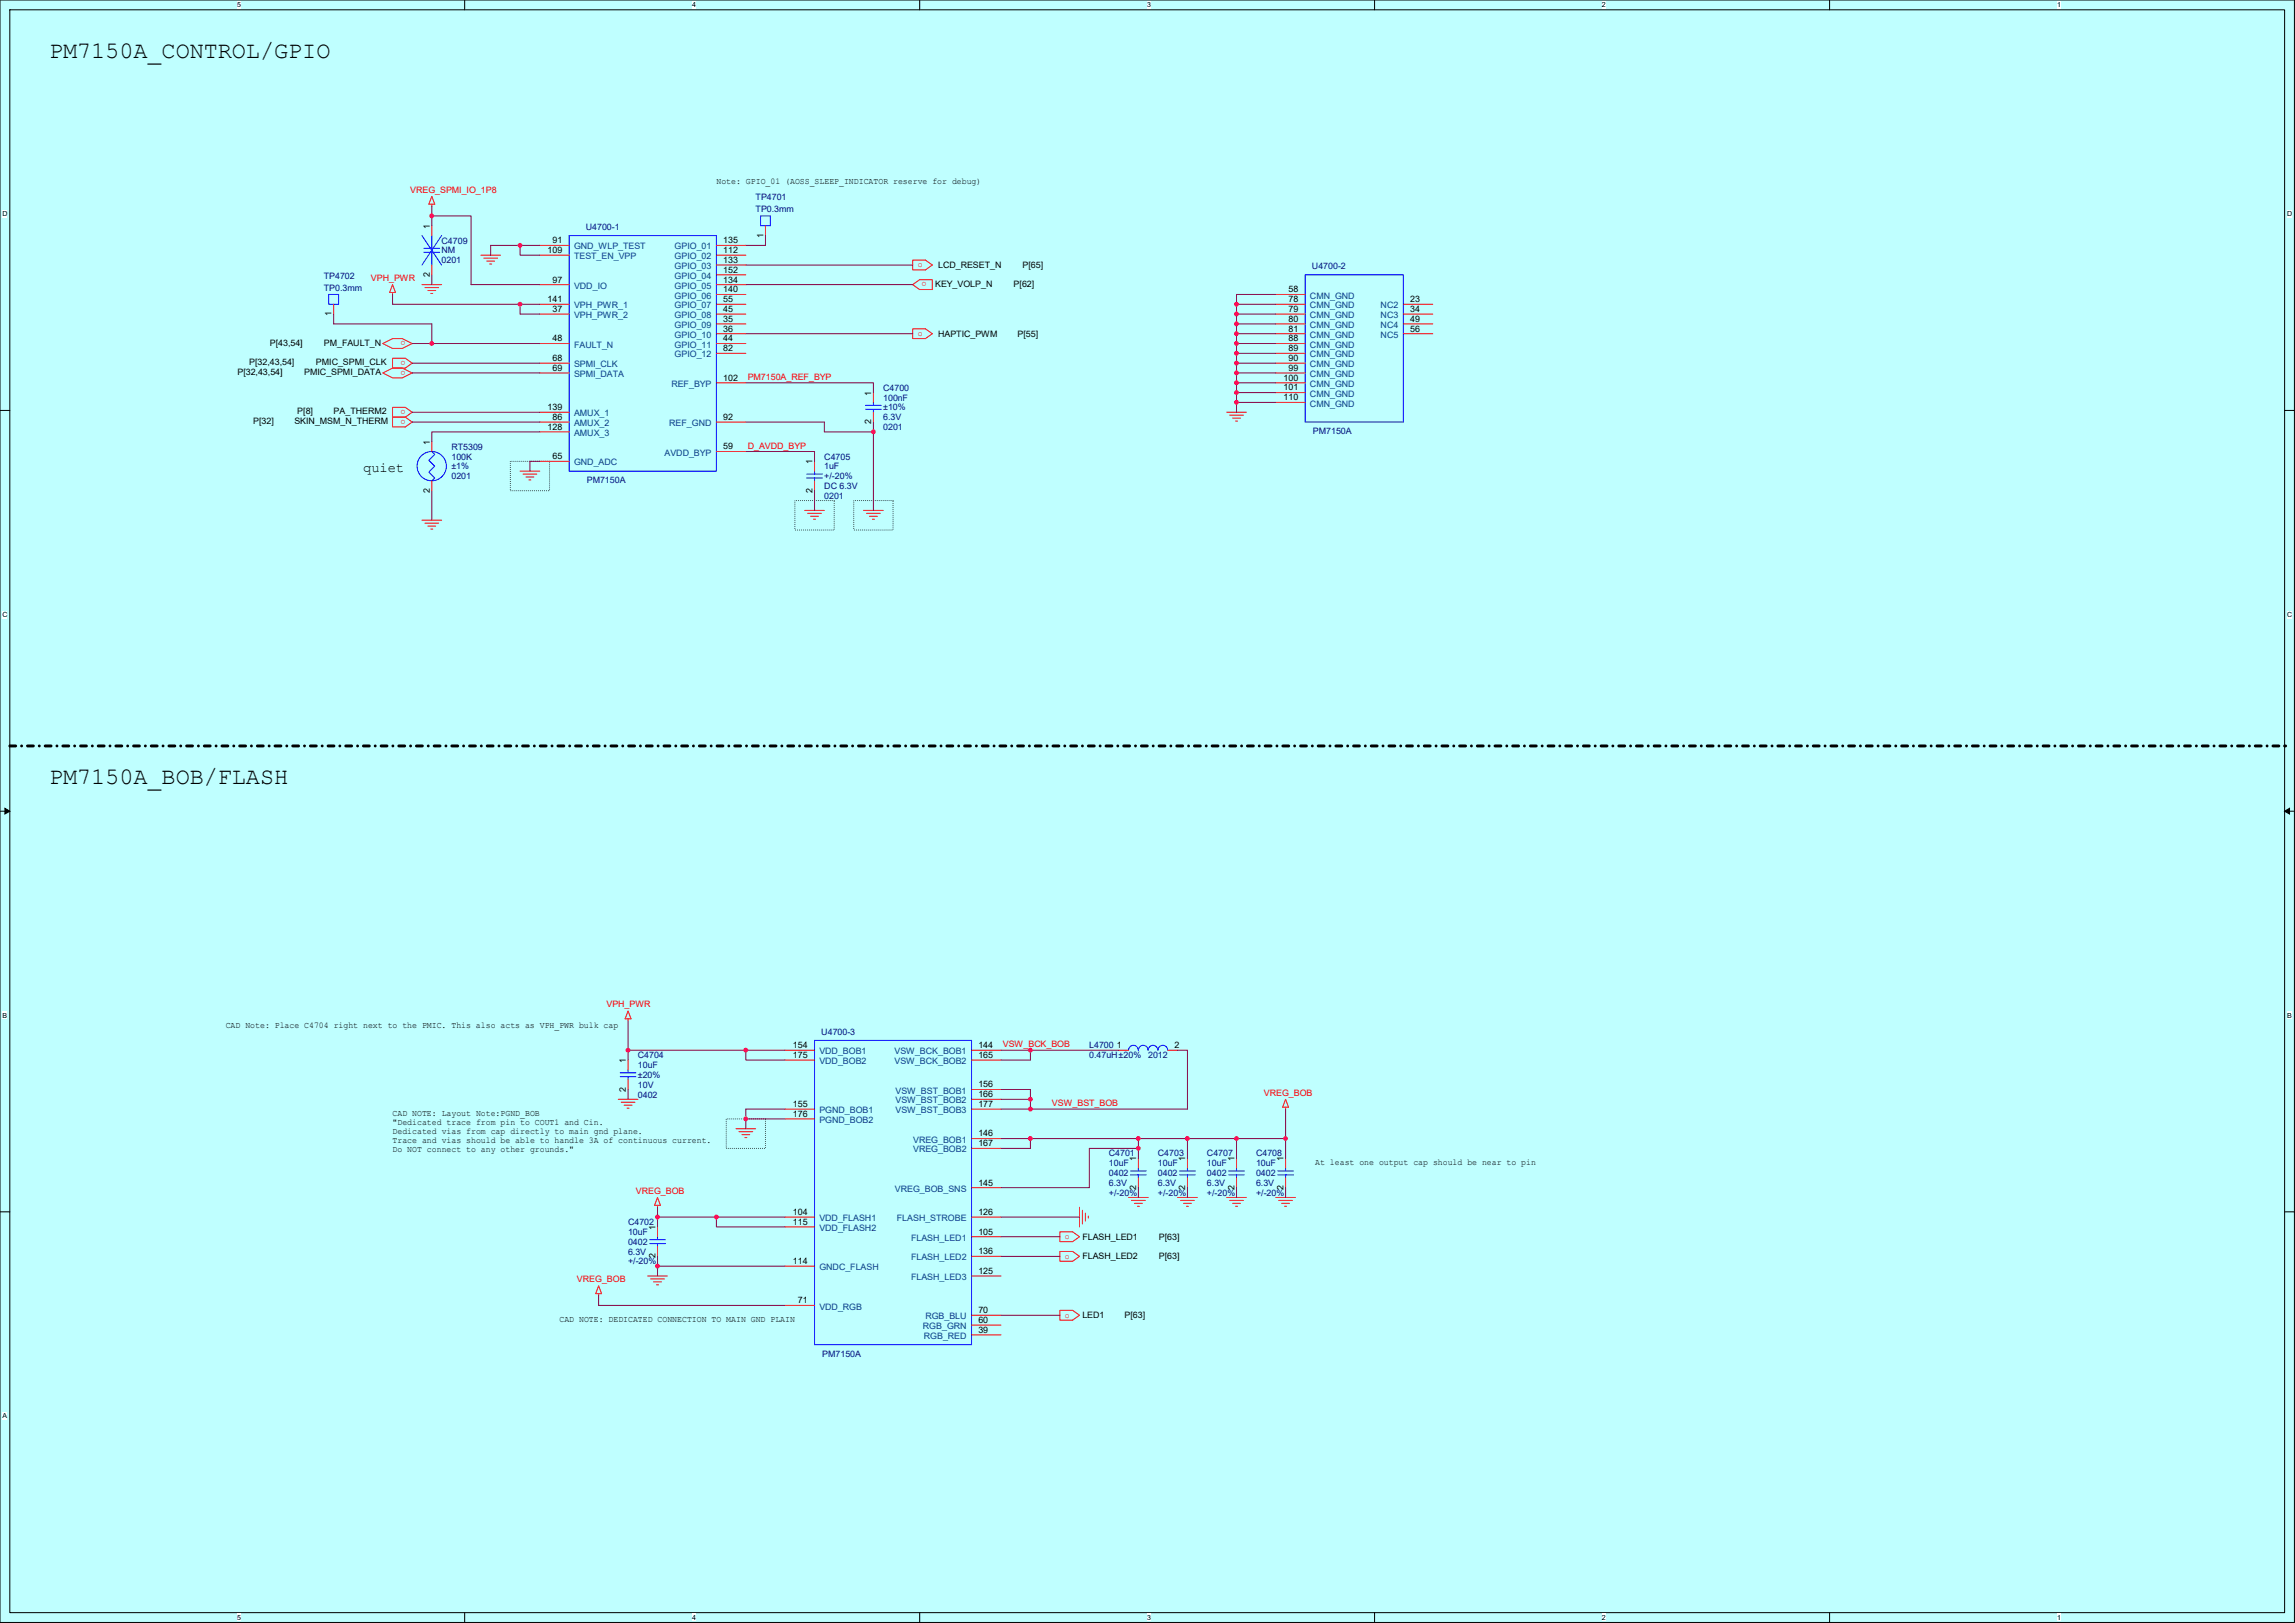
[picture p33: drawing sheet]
<svg xmlns="http://www.w3.org/2000/svg" width="297mm" height="210mm" viewBox="0 0 297 210" stroke-linecap="round" stroke-linejoin="round" font-family="sans-serif">
<defs><g id="words">
<g font-size="3">
<text x="6.3" y="7.5">PM7150A_CONTROL/GPIO</text>
<text x="6.3" y="101.5">PM7150A_BOB/FLASH</text>
</g>
<text font-size="1.8" x="47" y="61.1">quiet</text>
<g font-size="1.1">
<text x="92.7" y="23.8">Note: GPIO_01 (AOSS_SLEEP_INDICATOR reserve for debug)</text>
<text x="55.6" y="29.6" transform="rotate(-90 55.6 29.6)">1</text>
<text x="55.6" y="35.8" transform="rotate(-90 55.6 35.8)">2</text>
<text x="70.9" y="32.7">109</text>
<text x="71.5" y="31.5">91</text>
<text x="93.6" y="31.5">135</text>
<text x="93.6" y="32.7">112</text>
<text x="93.6" y="34">133</text>
<text x="93.6" y="35.3">152</text>
<text x="98.8" y="30.8" transform="rotate(-90 98.8 30.8)">1</text>
<text x="121.4" y="34.7">LCD_RESET_N</text>
<text x="132.3" y="34.7">P[65]</text>
<text x="42.9" y="40.9" transform="rotate(-90 42.9 40.9)">1</text>
<text x="70.9" y="39.1">141</text>
<text x="71.5" y="36.6">97</text>
<text x="71.5" y="40.4">37</text>
<text x="93.6" y="36.6">134</text>
<text x="93.6" y="37.8">140</text>
<text x="93.6" y="39.1">55</text>
<text x="93.6" y="40.4">45</text>
<text x="93.6" y="41.6">35</text>
<text x="121" y="37.1">KEY_VOLP_N</text>
<text x="131.2" y="37.1">P[62]</text>
<text x="166.7" y="37.8">58</text>
<text x="166.7" y="39.1">78</text>
<text x="166.7" y="41.6">80</text>
<text x="166.7" y="40.4">79</text>
<text x="182.5" y="39.1">23</text>
<text x="182.5" y="40.4">34</text>
<text x="182.5" y="41.6">49</text>
<text x="32.3" y="47.3">P[32,43,54]</text>
<text x="34.9" y="44.7">P[43,54]</text>
<text x="40.9" y="47.3">PMIC_SPMI_CLK</text>
<text x="41.9" y="44.7">PM_FAULT_N</text>
<text x="71.5" y="44.2">48</text>
<text x="71.5" y="46.7">68</text>
<text x="71.5" y="48">69</text>
<text x="93.6" y="42.9">36</text>
<text x="93.6" y="44.2">44</text>
<text x="93.6" y="45.4">82</text>
<text x="121.4" y="43.6">HAPTIC_PWM</text>
<text x="131.7" y="43.6">P[55]</text>
<text x="166.7" y="42.9">81</text>
<text x="166.7" y="44.2">88</text>
<text x="166.7" y="45.4">89</text>
<text x="166.7" y="46.7">90</text>
<text x="166.7" y="48">99</text>
<text x="182.5" y="42.9">56</text>
<text x="30.7" y="48.5">P[32,43,54]</text>
<text x="38.5" y="53.6">P[8]</text>
<text x="39.4" y="48.5">PMIC_SPMI_DATA</text>
<text x="43.2" y="53.6">PA_THERM2</text>
<text x="70.9" y="53.1">139</text>
<text x="93.6" y="49.3">102</text>
<text x="112.8" y="51.2" transform="rotate(-90 112.8 51.2)">1</text>
<text x="166.1" y="49.3">100</text>
<text x="166.1" y="50.5">101</text>
<text x="166.1" y="51.8">110</text>
<text x="32.8" y="54.9">P[32]</text>
<text x="38.1" y="54.9">SKIN_MSM_N_THERM</text>
<text x="55.6" y="57.5" transform="rotate(-90 55.6 57.5)">1</text>
<text x="70.9" y="55.6">128</text>
<text x="71.5" y="54.3">86</text>
<text x="71.5" y="59.4">65</text>
<text x="93.6" y="54.3">92</text>
<text x="93.6" y="58.1">59</text>
<text x="112.8" y="54.9" transform="rotate(-90 112.8 54.9)">2</text>
<text x="55.6" y="63.8" transform="rotate(-90 55.6 63.8)">2</text>
<text x="105.1" y="63.8" transform="rotate(-90 105.1 63.8)">2</text>
<text x="105.1" y="60.1" transform="rotate(-90 105.1 60.1)">1</text>
<text x="29.2" y="133">CAD Note: Place C4704 right next to the PMIC. This also acts as VPH_PWR bulk cap</text>
<text x="81" y="137.5" transform="rotate(-90 81 137.5)">1</text>
<text x="102.6" y="135.6">154</text>
<text x="102.6" y="136.9">175</text>
<text x="126.6" y="136.9">165</text>
<text x="126.6" y="135.6">144</text>
<text x="144.5" y="135.6">1</text>
<text x="152" y="135.6">2</text>
<text x="81" y="141.2" transform="rotate(-90 81 141.2)">2</text>
<text x="102.6" y="143.2">155</text>
<text x="126.6" y="140.7">156</text>
<text x="126.6" y="142">166</text>
<text x="126.6" y="143.2">177</text>
<text x="50.8" y="144.4">CAD NOTE: Layout Note:PGND_BOB</text>
<text x="50.8" y="145.6">&quot;Dedicated trace from pin to COUT1 and Cin.</text>
<text x="50.8" y="146.7">Dedicated vias from cap directly to main gnd plane.</text>
<text x="50.8" y="147.9">Trace and vias should be able to handle 3A of continuous current.</text>
<text x="50.8" y="149">Do NOT connect to any other grounds.&quot;</text>
<text x="102.6" y="144.5">176</text>
<text x="126.6" y="147">146</text>
<text x="126.6" y="148.3">167</text>
<text x="126.6" y="153.4">145</text>
<text x="147" y="153.9" transform="rotate(-90 147 153.9)">2</text>
<text x="147" y="150.2" transform="rotate(-90 147 150.2)">1</text>
<text x="153.4" y="153.9" transform="rotate(-90 153.4 153.9)">2</text>
<text x="153.4" y="150.2" transform="rotate(-90 153.4 150.2)">1</text>
<text x="159.7" y="150.2" transform="rotate(-90 159.7 150.2)">1</text>
<text x="159.7" y="153.9" transform="rotate(-90 159.7 153.9)">2</text>
<text x="166.1" y="150.2" transform="rotate(-90 166.1 150.2)">1</text>
<text x="166.1" y="153.9" transform="rotate(-90 166.1 153.9)">2</text>
<text x="170.2" y="150.8">At least one output cap should be near to pin</text>
<text x="84.8" y="159.1" transform="rotate(-90 84.8 159.1)">1</text>
<text x="102.6" y="157.2">104</text>
<text x="102.6" y="158.5">115</text>
<text x="126.6" y="159.7">105</text>
<text x="126.6" y="157.2">126</text>
<text x="140.1" y="160.4">FLASH_LED1</text>
<text x="150" y="160.4">P[63]</text>
<text x="84.8" y="162.8" transform="rotate(-90 84.8 162.8)">2</text>
<text x="102.6" y="163.6">114</text>
<text x="126.6" y="162.3">136</text>
<text x="126.6" y="164.8">125</text>
<text x="140.1" y="163">FLASH_LED2</text>
<text x="150" y="163">P[63]</text>
<text x="72.4" y="171.1">CAD NOTE: DEDICATED CONNECTION TO MAIN GND PLAIN</text>
<text x="103.2" y="168.6">71</text>
<text x="126.6" y="172.4">39</text>
<text x="126.6" y="169.9">70</text>
<text x="126.6" y="171.2">60</text>
<text x="140.1" y="170.6">LED1</text>
<text x="145.5" y="170.6">P[63]</text>
</g>
<g font-size="1.1" fill="#f00">
<text x="53.1" y="24.9">VREG_SPMI_IO_1P8</text>
<text x="118.8" y="34.6">o</text>
<text x="48" y="36.3">VPH_PWR</text>
<text x="119.9" y="36.5" transform="rotate(-180 119.9 36.5)">o</text>
<text x="52.5" y="44.1" transform="rotate(-180 52.5 44.1)">o</text>
<text x="52.5" y="47.9" transform="rotate(-180 52.5 47.9)">o</text>
<text x="52.5" y="46.7" transform="rotate(-180 52.5 46.7)">o</text>
<text x="118.8" y="43.5">o</text>
<text x="52.5" y="53" transform="rotate(-180 52.5 53)">o</text>
<text x="96.8" y="49.2">PM7150A_REF_BYP</text>
<text x="52.5" y="54.3" transform="rotate(-180 52.5 54.3)">o</text>
<text x="96.8" y="58.1">D_AVDD_BYP</text>
<text x="78.5" y="130.3">VPH_PWR</text>
<text x="129.8" y="135.5">VSW_BCK_BOB</text>
<text x="136.1" y="143.2">VSW_BST_BOB</text>
<text x="163.6" y="141.8">VREG_BOB</text>
<text x="82.3" y="154.5">VREG_BOB</text>
<text x="137.8" y="160.3">o</text>
<text x="74.7" y="165.9">VREG_BOB</text>
<text x="137.8" y="162.9">o</text>
<text x="137.8" y="170.5">o</text>
</g>
<g font-size="1.1" fill="#000080">
<text x="75.8" y="29.7">U4700-1</text>
<text x="97.8" y="25.9">TP4701</text>
<text x="97.8" y="27.5">TP0.3mm</text>
<text x="57.1" y="31.5">C4709</text>
<text x="57.1" y="32.8">NM</text>
<text x="57.1" y="34.1">0201</text>
<text x="169.8" y="34.8">U4700-2</text>
<text x="41.9" y="36.1">TP4702</text>
<text x="41.9" y="37.6">TP0.3mm</text>
<text x="114.3" y="50.6">C4700</text>
<text x="114.3" y="51.8">100nF</text>
<text x="114.3" y="53.1">±10%</text>
<text x="58.4" y="58.2">RT5309</text>
<text x="58.4" y="59.5">100K</text>
<text x="106.7" y="59.5">C4705</text>
<text x="114.3" y="55.6">0201</text>
<text x="114.3" y="54.4">6.3V</text>
<text x="169.9" y="56.2">PM7150A</text>
<text x="58.4" y="60.7">±1%</text>
<text x="58.4" y="62">0201</text>
<text x="75.9" y="62.5">PM7150A</text>
<text x="106.7" y="60.7">1uF</text>
<text x="106.7" y="64.5">0201</text>
<text x="106.7" y="63.3">DC 6.3V</text>
<text x="106.7" y="62">+/-20%</text>
<text x="82.5" y="136.9">C4704</text>
<text x="106.3" y="133.9">U4700-3</text>
<text x="141" y="135.7">L4700</text>
<text x="141" y="136.9">0.47uH±20%</text>
<text x="148.6" y="136.9">2012</text>
<text x="82.5" y="138.2">10uF</text>
<text x="82.5" y="142">0402</text>
<text x="82.5" y="140.7">10V</text>
<text x="82.5" y="139.5">±20%</text>
<text x="143.5" y="149.6">C4701</text>
<text x="149.8" y="149.6">C4703</text>
<text x="156.2" y="149.6">C4707</text>
<text x="162.5" y="149.6">C4708</text>
<text x="143.5" y="150.9">10uF</text>
<text x="143.5" y="152.2">0402</text>
<text x="143.5" y="153.4">6.3V</text>
<text x="143.5" y="154.7">+/-20%</text>
<text x="149.8" y="150.9">10uF</text>
<text x="149.8" y="152.2">0402</text>
<text x="149.8" y="153.4">6.3V</text>
<text x="149.8" y="154.7">+/-20%</text>
<text x="156.2" y="150.9">10uF</text>
<text x="156.2" y="152.2">0402</text>
<text x="156.2" y="153.4">6.3V</text>
<text x="156.2" y="154.7">+/-20%</text>
<text x="162.5" y="150.9">10uF</text>
<text x="162.5" y="152.2">0402</text>
<text x="162.5" y="153.4">6.3V</text>
<text x="162.5" y="154.7">+/-20%</text>
<text x="81.3" y="158.5">C4702</text>
<text x="81.3" y="159.8">10uF</text>
<text x="81.3" y="161.1">0402</text>
<text x="81.3" y="162.3">6.3V</text>
<text x="81.3" y="163.6">+/-20%</text>
<text x="106.4" y="175.5">PM7150A</text>
</g>
<g font-size="1.1" fill="#004080">
<text x="74.3" y="32.3">GND_WLP_TEST</text>
<text x="74.3" y="33.5">TEST_EN_VPP</text>
<text x="87.3" y="32.3">GPIO_01</text>
<text x="87.3" y="33.5">GPIO_02</text>
<text x="87.3" y="34.8">GPIO_03</text>
<text x="74.3" y="37.4">VDD_IO</text>
<text x="74.3" y="39.9">VPH_PWR_1</text>
<text x="74.3" y="41.2">VPH_PWR_2</text>
<text x="87.3" y="36.1">GPIO_04</text>
<text x="87.3" y="37.4">GPIO_05</text>
<text x="87.3" y="38.6">GPIO_06</text>
<text x="87.3" y="39.9">GPIO_07</text>
<text x="87.3" y="41.2">GPIO_08</text>
<text x="169.5" y="38.6">CMN_GND</text>
<text x="169.5" y="39.9">CMN_GND</text>
<text x="169.5" y="41.2">CMN_GND</text>
<text x="178.7" y="39.9">NC2</text>
<text x="178.7" y="41.2">NC3</text>
<text x="74.3" y="45">FAULT_N</text>
<text x="74.3" y="47.5">SPMI_CLK</text>
<text x="87.3" y="42.4">GPIO_09</text>
<text x="87.3" y="43.7">GPIO_10</text>
<text x="87.3" y="45">GPIO_11</text>
<text x="87.3" y="46.2">GPIO_12</text>
<text x="169.5" y="42.4">CMN_GND</text>
<text x="169.5" y="43.7">CMN_GND</text>
<text x="169.5" y="45">CMN_GND</text>
<text x="169.5" y="46.2">CMN_GND</text>
<text x="169.5" y="47.5">CMN_GND</text>
<text x="178.7" y="42.4">NC4</text>
<text x="178.7" y="43.7">NC5</text>
<text x="74.3" y="48.8">SPMI_DATA</text>
<text x="74.3" y="53.9">AMUX_1</text>
<text x="86.9" y="50.1">REF_BYP</text>
<text x="169.5" y="48.8">CMN_GND</text>
<text x="169.5" y="50.1">CMN_GND</text>
<text x="169.5" y="51.3">CMN_GND</text>
<text x="169.5" y="52.6">CMN_GND</text>
<text x="74.3" y="55.1">AMUX_2</text>
<text x="74.3" y="56.4">AMUX_3</text>
<text x="86" y="58.9">AVDD_BYP</text>
<text x="86.6" y="55.1">REF_GND</text>
<text x="74.3" y="60.2">GND_ADC</text>
<text x="106" y="136.4">VDD_BOB1</text>
<text x="106" y="137.7">VDD_BOB2</text>
<text x="115.7" y="137.7">VSW_BCK_BOB2</text>
<text x="115.7" y="136.4">VSW_BCK_BOB1</text>
<text x="115.9" y="141.5">VSW_BST_BOB1</text>
<text x="115.9" y="142.8">VSW_BST_BOB2</text>
<text x="106" y="144">PGND_BOB1</text>
<text x="106" y="145.3">PGND_BOB2</text>
<text x="115.9" y="144">VSW_BST_BOB3</text>
<text x="118.2" y="147.8">VREG_BOB1</text>
<text x="118.2" y="149.1">VREG_BOB2</text>
<text x="115.8" y="154.2">VREG_BOB_SNS</text>
<text x="106" y="158">VDD_FLASH1</text>
<text x="106" y="159.3">VDD_FLASH2</text>
<text x="116.1" y="158">FLASH_STROBE</text>
<text x="117.9" y="160.5">FLASH_LED1</text>
<text x="106" y="164.4">GNDC_FLASH</text>
<text x="117.9" y="163.1">FLASH_LED2</text>
<text x="117.9" y="165.6">FLASH_LED3</text>
<text x="106" y="169.4">VDD_RGB</text>
<text x="119.4" y="172">RGB_GRN</text>
<text x="119.6" y="173.2">RGB_RED</text>
<text x="119.8" y="170.7">RGB_BLU</text>
</g>
<g font-size=".9">
<text x="30.7" y=".9">5</text>
<text x="89.6" y=".9">4</text>
<text x="148.4" y=".9">3</text>
<text x="207.3" y=".9">2</text>
<text x="266.2" y=".9">1</text>
<text x=".3" y="28">D</text>
<text x="296" y="28">D</text>
<text x=".3" y="79.8">C</text>
<text x="296" y="79.8">C</text>
<text x=".3" y="131.7">B</text>
<text x="296" y="131.7">B</text>
<text x=".3" y="183.5">A</text>
<text x="30.7" y="209.6">5</text>
<text x="89.6" y="209.6">4</text>
<text x="148.4" y="209.6">3</text>
<text x="207.3" y="209.6">2</text>
<text x="266.2" y="209.6">1</text>
</g>
</g></defs>
<path d="M0 0h297v210h-297z" fill="#bfffff"/>
<path d="M0 0h296.9v209.9h-296.9zM1.3 1.3h294.4v207.4h-294.4z" fill="none" stroke="#000" stroke-width=".13"/>
<g fill="#fff">
<path d="M30.7 .1h.5v1h-.5z"/>
<path d="M30.7 208.8h.5v1h-.5z"/>
</g>
<path d="M60.1 0v1.3M60.1 208.7v1.2" fill="none" stroke="#000" stroke-width=".13"/>
<g fill="#fff">
<path d="M89.6 .1h.4v1h-.4z"/>
<path d="M89.6 208.8h.4v1h-.4z"/>
</g>
<path d="M119 0v1.3M119 208.7v1.2" fill="none" stroke="#000" stroke-width=".13"/>
<g fill="#fff">
<path d="M148.4 .1h.5v1h-.5z"/>
<path d="M148.4 208.8h.5v1h-.5z"/>
</g>
<path d="M177.9 0v1.3M177.9 208.7v1.2" fill="none" stroke="#000" stroke-width=".13"/>
<g fill="#fff">
<path d="M207.3 .1h.5v1h-.5z"/>
<path d="M207.3 208.8h.5v1h-.5z"/>
</g>
<path d="M236.8 0v1.3M236.8 208.7v1.2" fill="none" stroke="#000" stroke-width=".13"/>
<g fill="#fff">
<path d="M266.2 .1h.5v1h-.5z"/>
<path d="M266.2 208.8h.5v1h-.5z"/>
<path d="M.3 27.2h.7v1h-.7z"/>
<path d="M296 27.2h.6v1h-.6z"/>
<path d="M.3 79h.7v1h-.7z"/>
<path d="M296 79h.6v1h-.6z"/>
</g>
<path d="M0 53.1h1.3M295.7 53.1h1.2" fill="none" stroke="#000" stroke-width=".13"/>
<g fill="#fff">
<path d="M.3 130.9h.6v1h-.6z"/>
<path d="M296 130.9h.6v1h-.6z"/>
</g>
<path d="M0 105h1.3M295.7 105h1.2" fill="none" stroke="#000" stroke-width=".13"/>
<path d="M.6 104.6l.7 .4-.7 .3zM295.7 105l.6-.4v.7z" fill="#000" stroke="#000" stroke-width=".13"/>
<path d="M.3 182.7h.6v1h-.6z" fill="#fff"/>
<path d="M0 156.8h1.3M295.7 156.8h1.2" fill="none" stroke="#000" stroke-width=".13"/>
<path d="M66 59.7h5.1v3.8h-5.1zM102.9 64.8h5v3.8h-5zM110.5 64.8h5.1v3.8h-5.1zM94 144.8h5.1v3.8h-5.1z" fill="none" stroke="#000" stroke-width=".13" stroke-dasharray="0 .3"/>
<path d="M1.3 96.5h294.4" fill="none" stroke="#000" stroke-width=".38" stroke-dasharray=".8 .8 0 .8"/>
<circle cx="295.7" cy="96.5" r=".19" fill="#000" stroke-dasharray=".8 .8 0 .8"/>
<g fill="none" stroke="#f00" stroke-width=".13">
<path d="M43.2 39.4v1.2M50.8 37.8v.3M50.8 36.8l.4 1h-.8zM54.6 36.8h2.6M55 37.2h1.8M55.4 37.6h1M55.8 38h.2M55.9 26.4v.3M55.9 25.4l.4 1h-.8zM55.9 29.2v1.3M55.9 34.3v1.3M62.2 33h2.6"/>
<path d="M62.6 33.4h1.8M63 33.8h1M63.4 34.2h.2M69.9 31.7h3.8M69.9 33h3.8M69.9 36.8h3.8M69.9 39.4h3.8M92.7 31.7h3.8M92.7 33h3.8M92.7 34.3h3.8M92.7 35.6h3.8M92.7 36.8h3.8"/>
<path d="M92.7 38.1h3.8M92.7 39.4h3.8M99.1 29.2v1.3M118.1 36.8l.9-.6h1.7v1.3h-1.7zM118.1 33.7h1.7l.8 .6-.8 .6h-1.7zM165.1 38.1h3.8M165.1 39.4h3.8M181.6 39.4h3.8M49.5 44.4l1.3-.6h1.3l1.2 .6-1.2 .7h-1.3zM49.5 48.3l1.3-.7h1.3l1.2 .7-1.2 .6h-1.3zM50.8 46.4h1.7l.8 .6-.8 .6h-1.7zM50.8 52.7h1.7l.8 .6-.8 .7h-1.7z"/>
<path d="M50.8 54h1.7l.8 .6-.8 .6h-1.7zM55.9 57.2v1.2M69.9 40.6h3.8M69.9 44.4h3.8M69.9 47h3.8M69.9 48.3h3.8M69.9 53.3h3.8M69.9 54.6h3.8M69.9 55.9h3.8M69.9 59.7h3.8M92.7 40.6h3.8M92.7 41.9h3.8"/>
<path d="M92.7 43.2h3.8M92.7 44.4h3.8M92.7 45.7h3.8M92.7 49.5h3.8M92.7 54.6h3.8M92.7 58.4h3.8M105.4 59.7v1.3M113 50.8v1.3M113 53.3v1.3M118.1 42.5h1.7l.8 .7-.8 .6h-1.7zM158.7 53.3h2.6M159.1 53.7h1.8"/>
<path d="M159.5 54.1h1M159.9 54.5h.2M165.1 41.9h3.8M165.1 43.2h3.8M165.1 44.4h3.8M165.1 40.6h3.8M165.1 45.7h3.8M165.1 47h3.8M165.1 48.3h3.8M165.1 49.5h3.8M165.1 50.8h3.8M165.1 52.1h3.8"/>
<path d="M181.6 40.6h3.8M181.6 41.9h3.8M181.6 43.2h3.8M54.6 67.3h2.5M55 67.7h1.8M55.4 68.1h1M55.8 68.5h.2M55.9 62.2v1.3M67.3 61h2.5M67.7 61.3h1.8M68.1 61.7h1M68.5 62.1h.2"/>
<path d="M104.1 66h2.6M104.5 66.4h1.8M104.9 66.8h1M105.3 67.2h.2M105.4 62.2v1.3M111.8 66h2.5M112.1 66.4h1.8M112.5 66.8h1M112.9 67.2h.3M81.3 131.8v.3M81.3 130.8l.4 1h-.8zM81.3 137.2v1.2"/>
<path d="M81.3 139.7v1.3M101.6 135.9h3.8M101.6 137.2h3.8M125.7 137.2h3.8M125.7 135.9h3.8M144.8 135.9h1.2M151.1 135.9h1.3M80 142.2h2.6M80.4 142.6h1.8M80.8 143h1M81.2 143.4h.2M85.1 156v.2"/>
<path d="M85.1 154.9l.4 1.1h-.8zM85.1 158.8v1.2M95.2 146h2.6M95.6 146.4h1.8M96 146.8h1M96.4 147.2h.2M101.6 143.5h3.8M101.6 144.8h3.8M101.6 157.5h3.8M101.6 158.7h3.8M125.7 141h3.8M125.7 142.2h3.8"/>
<path d="M125.7 143.5h3.8M125.7 147.3h3.8M125.7 148.6h3.8M125.7 153.7h3.8M125.7 157.5h3.8M137.2 159.4h1.6l.9 .6-.9 .7h-1.6zM139.7 156.2v2.5M140.1 156.6v1.8M140.5 157v1M140.8 157.4v.2M146 154.9h2.6M146.4 155.3h1.8"/>
<path d="M146.8 155.7h1M147.2 156.1h.2M147.3 149.9v1.2M147.3 152.4v1.3M152.4 154.9h2.5M152.8 155.3h1.8M153.2 155.7h1M153.5 156.1h.3M153.7 149.9v1.2M153.7 152.4v1.3M158.7 154.9h2.6M159.1 155.3h1.8"/>
<path d="M159.5 155.7h1M159.9 156.1h.2M160 149.9v1.2M160 152.4v1.3M165.1 154.9h2.5M165.5 155.3h1.8M165.9 155.7h1M166.2 156.1h.3M166.4 142.2l.4 1.1h-.8zM166.4 143.3v.2M166.4 149.9v1.2M166.4 152.4v1.3"/>
<path d="M77.5 166.4l.4 1h-.8zM77.5 167.4v.2M83.8 165.1h2.6M84.2 165.5h1.8M84.6 165.9h1M85 166.2h.2M85.1 161.3v1.3M101.6 163.8h3.8M101.6 168.9h3.8M125.7 160h3.8M125.7 162.6h3.8M125.7 165.1h3.8"/>
<path d="M125.7 170.2h3.8M125.7 171.5h3.8M125.7 172.7h3.8M137.2 169.5h1.6l.9 .7-.9 .6h-1.6zM137.2 161.9h1.6l.9 .7-.9 .6h-1.6z"/>
</g>
<g fill="none" stroke="#00f" stroke-width=".13">
<path d="M42.5 38.1h1.3v1.3h-1.3zM54.6 30.5l2.6 3.8M54.9 32.1h2M54.9 32.6h2M55.9 30.5v1.6M55.9 32.6v1.7M57.2 30.5l-2.6 3.8M73.7 30.5h19v30.5h-19zM98.4 27.9h1.3v1.3h-1.3zM168.9 35.6h12.7v19h-12.7zM55.9 58.4l.4 .4-.8 .8 .8 .7-.8 .8 .8 .7-.4 .4M112 52.5h2"/>
<path d="M112 53h2M113 52.1v.4M113 53v.3M104.4 61.3h2M104.4 61.8h2M105.4 61v.3M105.4 61.8v.4M80.3 138.8h2M80.3 139.3h2M81.3 138.4v.4M81.3 139.3v.4M105.4 134.6h20.3v39.4h-20.3z"/>
<path d="M147.3 135.9a.62 .62 0 0 0-.6-.6 .62 .62 0 0 0-.7 .6M148.6 135.9a.62 .62 0 0 0-.7-.6 .62 .62 0 0 0-.6 .6M149.8 135.9a.62 .62 0 0 0-.6-.6 .62 .62 0 0 0-.6 .6M151.1 135.9a.62 .62 0 0 0-.6-.6 .62 .62 0 0 0-.6 .6M146.3 151.5h2M146.3 152h2M147.3 151.1v.4M147.3 152v.4M152.7 151.5h2M152.7 152h2M153.7 151.1v.4M153.7 152v.4"/>
<path d="M159 151.5h2M159 152h2M160 151.1v.4M160 152v.4M165.4 151.5h2M165.4 152h2M166.4 151.1v.4M166.4 152v.4M84.1 160.4h2M84.1 160.9h2M85.1 160v.4M85.1 160.9v.4"/>
<circle cx="55.9" cy="60.3" r="1.89"/>
</g>
<g fill="none" stroke="#800040" stroke-width=".13">
<path d="M50.8 38.1v1.3h16.5M55.9 26.7v1.2M55.9 35.6v1.2M55.9 27.9v1.3M55.9 27.9h5.1v8.9h8.9M67.3 31.8h-3.8v1.2M67.3 39.4v1.2h2.6M67.3 31.8v1.2h2.6M67.3 31.8h2.6M67.3 39.4h2.6M96.5 36.8h21.6M96.5 34.3h21.6"/>
<path d="M99.1 30.5v1.3h-2.6M160 39.4v1.2M160 39.4h5.1M165.1 38.1h-5.1v1.3M43.2 40.6v1.3h12.7v2.6h14M53.3 47h16.6M53.3 48.3h16.6M53.3 53.3h16.6M53.3 54.6h16.6M53.3 44.5h2.6M69.9 59.7h-1.3v1.3M69.9 55.9h-14v1.3"/>
<path d="M96.5 54.6h10.2v1.3h6.3M96.5 49.5h16.5v1.3M96.5 58.4h8.9v1.3M96.5 43.2h21.6M113 54.6v1.3M113 55.9v10.1M160 45.7v1.3M160 47v1.3M160 48.3v1.2M160 49.5v1.3M160 50.8v1.3M160 52.1v1.2"/>
<path d="M160 40.6v1.3M160 41.9v1.3M160 43.2v1.3M160 44.5v1.2M160 45.7h5.1M160 47h5.1M160 48.3h5.1M160 49.5h5.1M160 50.8h5.1M160 52.1h5.1M160 40.6h5.1M160 41.9h5.1"/>
<path d="M160 43.2h5.1M160 44.5h5.1M55.9 63.5v3.8M105.4 63.5v2.5M81.3 132.1v3.8M81.3 135.9v1.3M81.3 135.9h15.2M96.5 135.9v1.3h5.1M96.5 135.9h5.1M129.5 135.9h3.9M133.4 135.9v1.3h-3.9M133.4 135.9h11.4"/>
<path d="M152.4 135.9h1.3v7.6h-20.3M81.3 141v1.2M85.1 157.5h16.5M85.1 157.5v1.3M85.1 156.2v1.3M92.7 157.5v1.3h8.9M96.5 144.8h5.1M96.5 144.8v1.3M101.6 143.5h-5.1v1.3M129.5 141h3.9v1.2M129.5 143.5h3.9M129.5 147.3h3.9"/>
<path d="M129.5 142.2h3.9M129.5 157.5h10.2M133.4 147.3h13.9M133.4 147.3v1.3h-3.9M133.4 142.2v1.3M147.3 153.7v1.2M147.3 147.3v1.3M147.3 148.6h-6.3v5.1h-11.5M147.3 148.6v1.3M147.3 147.3h6.4M153.7 153.7v1.2M153.7 147.3v2.6"/>
<path d="M153.7 147.3h6.3M160 153.7v1.2M160 147.3v2.6M160 147.3h6.4M166.4 143.5v3.8M166.4 153.7v1.2M166.4 147.3v2.6M77.5 167.6v1.3h24.1M85.1 163.8h16.5M85.1 162.6v1.2M85.1 163.8v1.3M129.5 160h7.7"/>
<path d="M129.5 170.2h7.7M129.5 162.6h7.7"/>
</g>
<g fill="#f0f" stroke="#f0f" stroke-width=".13">
<circle cx="96.5" cy="135.9" r=".24"/>
<circle cx="81.3" cy="135.9" r=".24"/>
<circle cx="96.5" cy="144.8" r=".24"/>
<circle cx="85.1" cy="157.5" r=".24"/>
<circle cx="92.7" cy="157.5" r=".24"/>
<circle cx="133.3" cy="135.9" r=".24"/>
<circle cx="133.3" cy="143.5" r=".24"/>
<circle cx="133.3" cy="147.3" r=".24"/>
<circle cx="166.4" cy="147.3" r=".24"/>
<circle cx="147.3" cy="148.6" r=".24"/>
<circle cx="153.7" cy="147.3" r=".24"/>
<circle cx="147.3" cy="147.3" r=".24"/>
<circle cx="133.3" cy="142.2" r=".24"/>
<circle cx="160" cy="47" r=".24"/>
<circle cx="160" cy="49.5" r=".24"/>
<circle cx="160" cy="48.2" r=".24"/>
<circle cx="160" cy="50.8" r=".24"/>
<circle cx="160" cy="52.1" r=".24"/>
<circle cx="67.3" cy="31.7" r=".24"/>
<circle cx="55.9" cy="27.9" r=".24"/>
<circle cx="160" cy="40.6" r=".24"/>
<circle cx="160" cy="39.4" r=".24"/>
<circle cx="160" cy="41.9" r=".24"/>
<circle cx="160" cy="43.2" r=".24"/>
<circle cx="160" cy="45.7" r=".24"/>
<circle cx="160" cy="44.4" r=".24"/>
<circle cx="160" cy="147.3" r=".24"/>
<circle cx="67.3" cy="39.4" r=".24"/>
<circle cx="113" cy="55.9" r=".24"/>
<circle cx="55.9" cy="44.4" r=".24"/>
<circle cx="85.1" cy="163.8" r=".24"/>
</g>
<use href="#words"/>
</svg>
